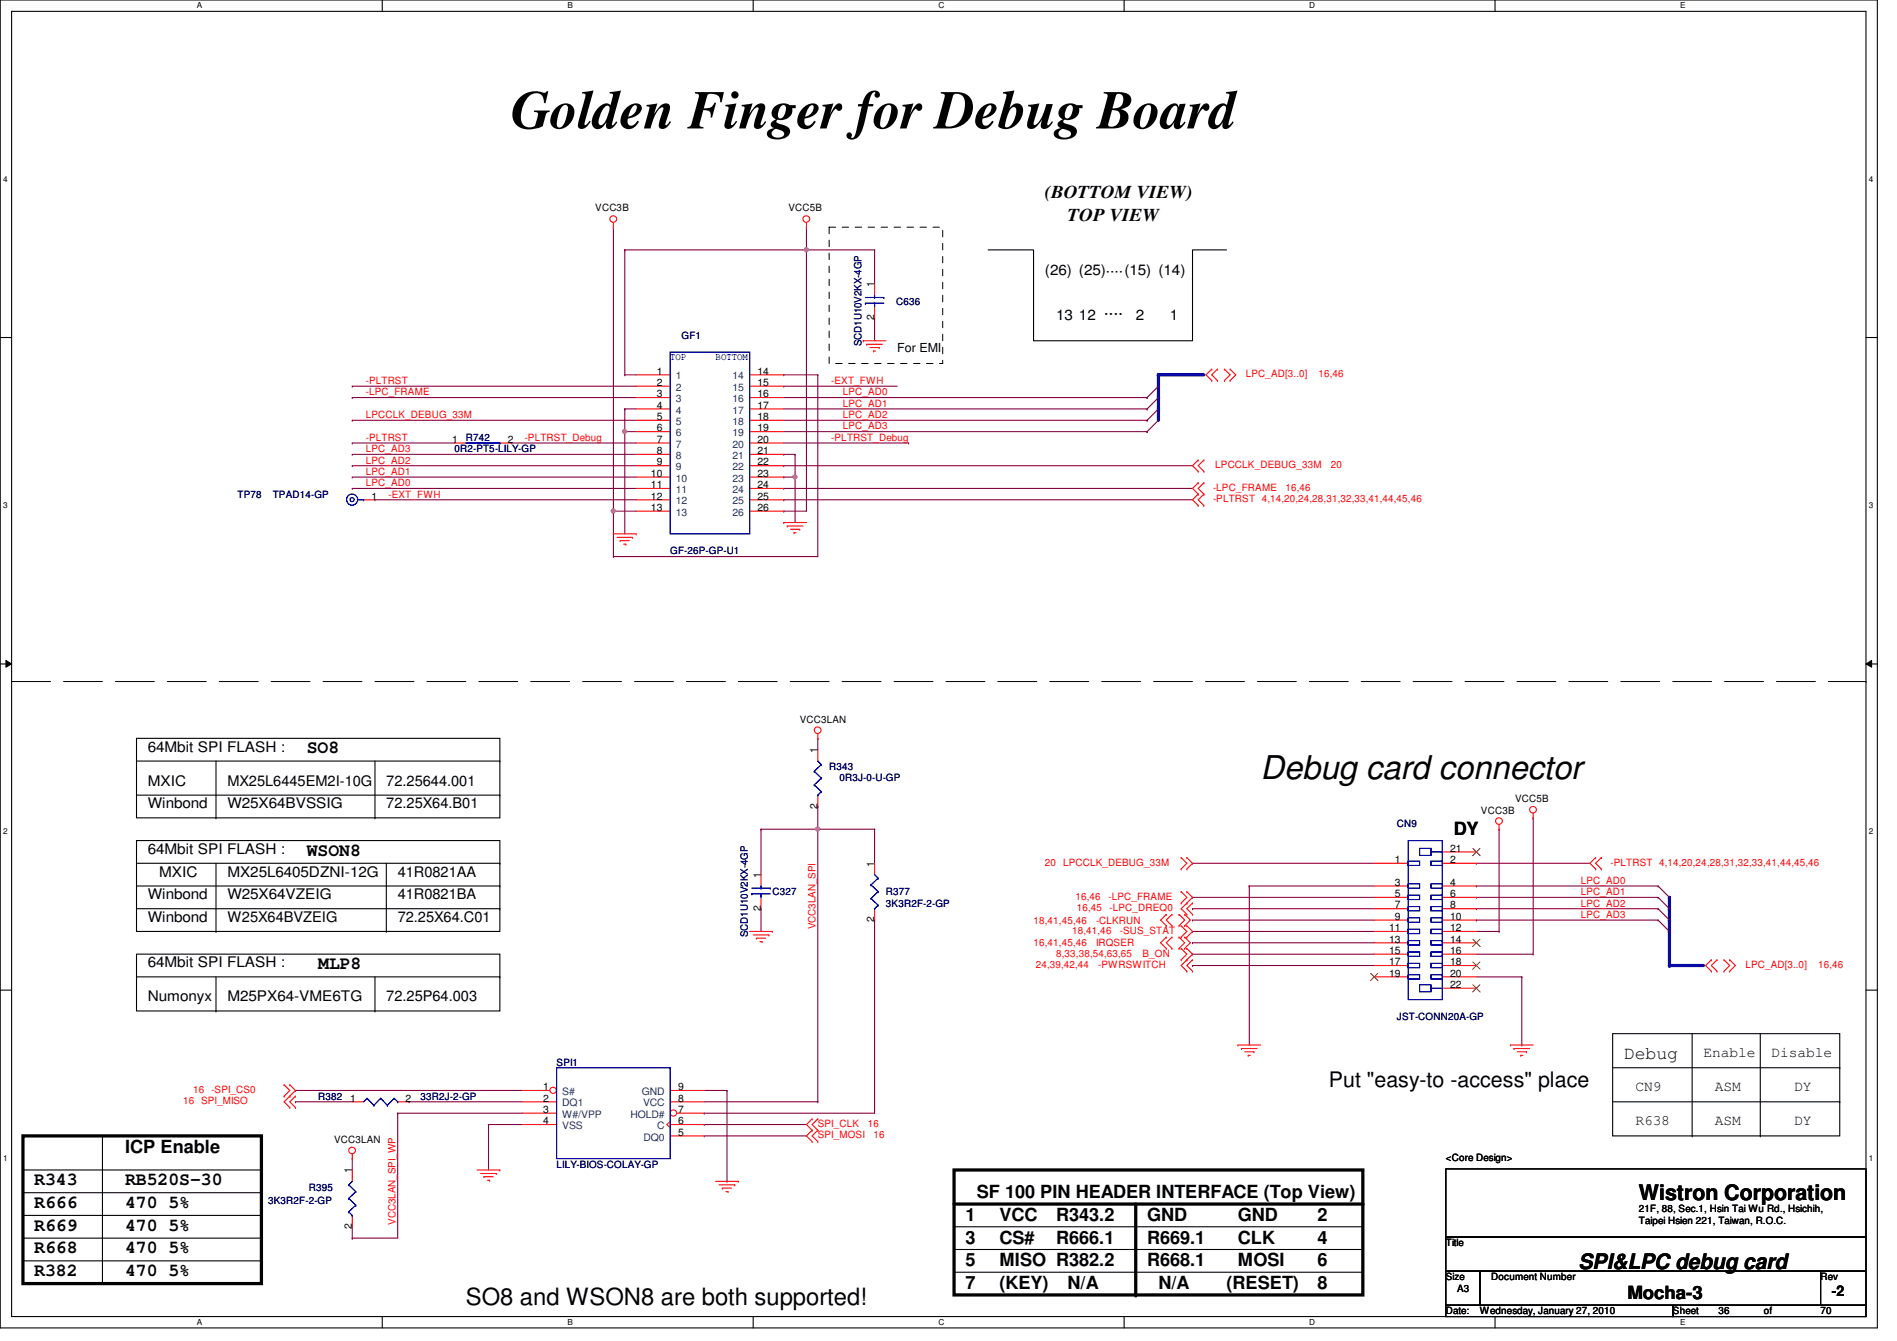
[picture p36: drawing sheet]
<svg xmlns="http://www.w3.org/2000/svg" width="297mm" height="210mm" viewBox="0 0 297 210" stroke-linecap="round" stroke-linejoin="round" font-family="sans-serif">
<defs><g id="words">
<text font-size="8.5" x="80" y="20.1">Golden Finger for Debug Board</text>
<text font-size="5.1" x="197.4" y="122">Debug card connector</text>
<text font-size="3.7" x="72.9" y="204.3">SO8 and WSON8 are both supported!</text>
<g font-size="3.3">
<text x="208.1" y="170.1">Put &quot;easy-to -access&quot; place</text>
<text x="256.6" y="187.9">Wistron Corporation</text>
<text x="247.2" y="198.6">SPI&amp;LPC debug card</text>
</g>
<g font-size="2.8">
<text x="163.6" y="31">(BOTTOM VIEW)</text>
<text x="167.2" y="34.6">TOP VIEW</text>
<text x="175.9" y="49" transform="rotate(180 175.9 49)">....</text>
<text x="48" y="117.9">SO8</text>
<text x="227.6" y="130.6">DY</text>
<text x="48" y="133.9">WSON8</text>
<text x="49.8" y="151.7">MLP8</text>
<text x="254.3" y="165.8">Debug</text>
<text x="5.4" y="185.5">R343</text>
<text x="19.6" y="180.4">ICP Enable</text>
<text x="19.6" y="185.5">RB520S-30</text>
<text x="5.4" y="189.1">R666</text>
<text x="19.6" y="189.1">470 5%</text>
<text x="151.2" y="191.1">1</text>
<text x="152.9" y="187.5">SF 100 PIN HEADER INTERFACE (Top View)</text>
<text x="156.5" y="191.1">VCC</text>
<text x="165.4" y="191.1">R343.2</text>
<text x="179.6" y="191.1">GND</text>
<text x="193.8" y="191.1">GND</text>
<text x="206.3" y="191.1">2</text>
<text x="5.4" y="192.6">R669</text>
<text x="5.4" y="196.2">R668</text>
<text x="19.6" y="192.6">470 5%</text>
<text x="19.6" y="196.2">470 5%</text>
<text x="151.2" y="194.6">3</text>
<text x="156.5" y="194.6">CS#</text>
<text x="165.4" y="194.6">R666.1</text>
<text x="179.6" y="194.6">R669.1</text>
<text x="193.8" y="194.6">CLK</text>
<text x="206.3" y="194.6">4</text>
<text x="5.4" y="199.7">R382</text>
<text x="19.6" y="199.7">470 5%</text>
<text x="151.2" y="198.2">5</text>
<text x="151.2" y="201.8">7</text>
<text x="156.5" y="198.2">MISO R382.2</text>
<text x="156.5" y="201.8">(KEY)</text>
<text x="167.2" y="201.8">N/A</text>
<text x="179.6" y="198.2">R668.1</text>
<text x="181.4" y="201.8">N/A</text>
<text x="192.1" y="201.8">(RESET)</text>
<text x="193.8" y="198.2">MOSI</text>
<text x="206.3" y="198.2">6</text>
<text x="206.3" y="201.8">8</text>
<text x="254.8" y="203.4">Mocha-3</text>
</g>
<g font-size="2.3">
<text x="163.6" y="43">(26) (25)</text>
<text x="175.9" y="42.4" transform="rotate(180 175.9 42.4)">....</text>
<text x="176.1" y="43">(15) (14)</text>
<text x="165.4" y="50.1">13</text>
<text x="168.9" y="50.1">12</text>
<text x="177.8" y="50.1">2</text>
<text x="183.2" y="50.1">1</text>
<text x="23.2" y="117.6">64Mbit SPI FLASH :</text>
<text x="23.2" y="123">MXIC</text>
<text x="35.6" y="123">MX25L6445EM2I-10G</text>
<text x="60.5" y="123">72.25644.001</text>
<text x="23.2" y="126.5">Winbond</text>
<text x="35.6" y="126.5">W25X64BVSSIG</text>
<text x="60.5" y="126.5">72.25X64.B01</text>
<text x="23.2" y="133.6">64Mbit SPI FLASH :</text>
<text x="24.9" y="137.2">MXIC</text>
<text x="35.6" y="137.2">MX25L6405DZNI-12G</text>
<text x="62.3" y="137.2">41R0821AA</text>
<text x="23.2" y="140.8">Winbond</text>
<text x="35.6" y="140.8">W25X64VZEIG</text>
<text x="62.3" y="140.8">41R0821BA</text>
<text x="23.2" y="144.3">Winbond</text>
<text x="35.6" y="144.3">W25X64BVZEIG</text>
<text x="62.3" y="144.3">72.25X64.C01</text>
<text x="23.2" y="151.4">64Mbit SPI FLASH :</text>
<text x="23.2" y="156.8">Numonyx</text>
<text x="35.6" y="156.8">M25PX64-VME6TG</text>
<text x="60.5" y="156.8">72.25P64.003</text>
<text x="266.7" y="165.4">Enable</text>
<text x="277.4" y="165.4">Disable</text>
<text x="256.1" y="170.8">CN9</text>
<text x="268.5" y="170.8">ASM</text>
<text x="281" y="170.8">DY</text>
<text x="256.1" y="176.1">R638</text>
<text x="268.5" y="176.1">ASM</text>
<text x="281" y="176.1">DY</text>
<text x="286.8" y="202.9">-2</text>
</g>
<text font-size="1.9" x="140.5" y="55.1">For EMI</text>
<g font-size="1.6">
<text x="93.2" y="33.1">VCC3B</text>
<text x="123.4" y="33.1">VCC5B</text>
<text x="136.9" y="45" transform="rotate(-90 136.9 45)">1</text>
<text x="136.9" y="50.1" transform="rotate(-90 136.9 50.1)">2</text>
<text x="102.8" y="58.6">1</text>
<text x="118.6" y="58.6">14</text>
<text x="102.8" y="60.4">2</text>
<text x="102.8" y="62.2">3</text>
<text x="102.8" y="64">4</text>
<text x="102.8" y="65.7">5</text>
<text x="118.6" y="60.4">15</text>
<text x="118.6" y="62.2">16</text>
<text x="118.6" y="64">17</text>
<text x="118.6" y="65.7">18</text>
<text x="70.8" y="69.3">1</text>
<text x="79.5" y="69.3">2</text>
<text x="102.8" y="67.5">6</text>
<text x="102.8" y="69.3">7</text>
<text x="102.8" y="71.1">8</text>
<text x="118.6" y="67.5">19</text>
<text x="118.6" y="69.3">20</text>
<text x="118.6" y="71.1">21</text>
<text x="101.9" y="74.6">10</text>
<text x="101.9" y="76.4">11</text>
<text x="102.8" y="72.9">9</text>
<text x="118.6" y="72.9">22</text>
<text x="118.6" y="74.6">23</text>
<text x="118.6" y="76.4">24</text>
<text x="58.2" y="78.2">1</text>
<text x="101.9" y="78.2">12</text>
<text x="101.9" y="80">13</text>
<text x="118.6" y="78.2">25</text>
<text x="118.6" y="80">26</text>
<text x="125.2" y="113.1">VCC3LAN</text>
<text x="128" y="117.9" transform="rotate(-90 128 117.9)">1</text>
<text x="237.2" y="125.6">VCC5B</text>
<text x="128" y="126.6" transform="rotate(-90 128 126.6)">2</text>
<text x="231.9" y="127.3">VCC3B</text>
<text x="119.1" y="137.5" transform="rotate(-90 119.1 137.5)">1</text>
<text x="136.9" y="135.7" transform="rotate(-90 136.9 135.7)">1</text>
<text x="218.4" y="135.1">1</text>
<text x="227.1" y="135.1">2</text>
<text x="227.1" y="133.3">21</text>
<text x="119.1" y="142.6" transform="rotate(-90 119.1 142.6)">2</text>
<text x="218.4" y="138.6">3</text>
<text x="218.4" y="140.4">5</text>
<text x="218.4" y="142.2">7</text>
<text x="218.4" y="144">9</text>
<text x="227.1" y="138.6">4</text>
<text x="227.1" y="140.4">6</text>
<text x="227.1" y="142.2">8</text>
<text x="227.1" y="144">10</text>
<text x="136.9" y="144.4" transform="rotate(-90 136.9 144.4)">2</text>
<text x="217.5" y="145.8">11</text>
<text x="217.5" y="147.5">13</text>
<text x="217.5" y="149.3">15</text>
<text x="227.1" y="145.8">12</text>
<text x="227.1" y="147.5">14</text>
<text x="227.1" y="149.3">16</text>
<text x="217.5" y="151.1">17</text>
<text x="217.5" y="152.9">19</text>
<text x="227.1" y="151.1">18</text>
<text x="227.1" y="152.9">20</text>
<text x="227.1" y="154.6">22</text>
<text x="54.8" y="172.4">1</text>
<text x="63.5" y="172.4">2</text>
<text x="85" y="170.6">1</text>
<text x="85" y="172.4">2</text>
<text x="106.2" y="172.4">8</text>
<text x="106.2" y="170.6">9</text>
<text x="52.3" y="178.9">VCC3LAN</text>
<text x="85" y="174.2">3</text>
<text x="85" y="176">4</text>
<text x="106.2" y="177.8">5</text>
<text x="106.2" y="176">6</text>
<text x="106.2" y="174.2">7</text>
<text x="55.1" y="183.7" transform="rotate(-90 55.1 183.7)">1</text>
<text x="226.4" y="181.7">&lt;Core Design&gt;</text>
<text x="256.6" y="189.7">21F, 88, Sec.1, Hsin Tai Wu Rd., Hsichih,</text>
<text x="256.6" y="191.6">Taipei Hsien 221, Taiwan, R.O.C.</text>
<text x="55.1" y="192.4" transform="rotate(-90 55.1 192.4)">2</text>
<text x="226.4" y="195.1">Title</text>
<text x="226.4" y="200.4">Size</text>
<text x="228.2" y="202.2">A3</text>
<text x="233.5" y="200.4">Document Number</text>
<text x="285.1" y="200.4">Rev</text>
<text x="226.4" y="205.7">Date:</text>
<text x="231.7" y="205.7">Wednesday, January 27, 2010</text>
<text x="262" y="205.7">Sheet</text>
<text x="269.1" y="205.7">36</text>
<text x="276.2" y="205.7">of</text>
<text x="285.1" y="205.7">70</text>
</g>
<g font-size="1.6" fill="#000080">
<text x="140.3" y="47.7">C636</text>
<text x="106.7" y="53">GF1</text>
<text x="134.9" y="54.2" transform="rotate(-90 134.9 54.2)">SCD1U10V2KX-4GP</text>
<text x="71.2" y="70.8">0R2-PT5-LILY-GP</text>
<text x="72.9" y="69">R742</text>
<text x="37.2" y="77.9">TP78</text>
<text x="42.7" y="77.9">TPAD14-GP</text>
<text x="104.9" y="86.8">GF-26P-GP-U1</text>
<text x="129.8" y="120.6">R343</text>
<text x="131.4" y="122.2">0R3J-0-U-GP</text>
<text x="218.7" y="129.5">CN9</text>
<text x="120.9" y="140.1">C327</text>
<text x="138.7" y="140.1">R377</text>
<text x="138.7" y="141.9">3K3R2F-2-GP</text>
<text x="117.1" y="146.7" transform="rotate(-90 117.1 146.7)">SCD1U10V2KX-4GP</text>
<text x="218.7" y="159.7">JST-CONN20A-GP</text>
<text x="87.2" y="166.8">SPI1</text>
<text x="49.8" y="172.1">R382</text>
<text x="65.8" y="172.1">33R2J-2-GP</text>
<text x="87.2" y="182.8">LILY-BIOS-COLAY-GP</text>
<text x="42" y="188.5">3K3R2F-2-GP</text>
<text x="48.4" y="186.4">R395</text>
</g>
<g font-size="1.6" fill="#00f">
<text x="104.9" y="56.3">TOP</text>
<text x="112.1" y="56.3">BOTTOM</text>
</g>
<g font-size="1.6" fill="#004080">
<text x="105.8" y="59.4">1</text>
<text x="114.7" y="59.4">14</text>
<text x="105.8" y="61.2">2</text>
<text x="105.8" y="62.9">3</text>
<text x="105.8" y="64.7">4</text>
<text x="114.7" y="61.2">15</text>
<text x="114.7" y="62.9">16</text>
<text x="114.7" y="64.7">17</text>
<text x="105.8" y="66.5">5</text>
<text x="105.8" y="68.3">6</text>
<text x="105.8" y="70.1">7</text>
<text x="105.8" y="71.8">8</text>
<text x="114.7" y="66.5">18</text>
<text x="114.7" y="68.3">19</text>
<text x="114.7" y="70.1">20</text>
<text x="114.7" y="71.8">21</text>
<text x="105.8" y="73.6">9</text>
<text x="105.8" y="75.4">10</text>
<text x="105.8" y="77.2">11</text>
<text x="114.7" y="73.6">22</text>
<text x="114.7" y="75.4">23</text>
<text x="114.7" y="77.2">24</text>
<text x="105.8" y="79">12</text>
<text x="105.8" y="80.7">13</text>
<text x="114.7" y="79">25</text>
<text x="114.7" y="80.7">26</text>
<text x="88.1" y="171.4">S#</text>
<text x="88.1" y="173.2">DQ1</text>
<text x="100.5" y="171.4">GND</text>
<text x="100.7" y="173.2">VCC</text>
<text x="88.1" y="175">W#/VPP</text>
<text x="88.1" y="176.7">VSS</text>
<text x="98.7" y="175">HOLD#</text>
<text x="100.8" y="178.5">DQ0</text>
<text x="102.9" y="176.7">C</text>
</g>
<g font-size="1.6" fill="#f00">
<text x="195.1" y="59.1">LPC_AD[3..0]</text>
<text x="206.5" y="59.1">16,46</text>
<text x="57.3" y="61.9">-LPC_FRAME</text>
<text x="57.3" y="60.1">-PLTRST</text>
<text x="57.3" y="65.4">LPCCLK_DEBUG_33M</text>
<text x="130.2" y="60.1">-EXT_FWH</text>
<text x="131.9" y="61.9">LPC_AD0</text>
<text x="131.9" y="63.7">LPC_AD1</text>
<text x="131.9" y="65.4">LPC_AD2</text>
<text x="57.3" y="70.8">LPC_AD3</text>
<text x="57.3" y="69">-PLTRST</text>
<text x="82.2" y="69">-PLTRST_Debug</text>
<text x="130.2" y="69">-PLTRST_Debug</text>
<text x="131.9" y="67.2">LPC_AD3</text>
<text x="57.3" y="76.1">LPC_AD0</text>
<text x="57.3" y="74.3">LPC_AD1</text>
<text x="57.3" y="72.6">LPC_AD2</text>
<text x="60.8" y="77.9">-EXT_FWH</text>
<text x="189.9" y="76.8">-LPC_FRAME</text>
<text x="190.3" y="73.3">LPCCLK_DEBUG_33M</text>
<text x="201.3" y="76.8">16,46</text>
<text x="208.4" y="73.3">20</text>
<text x="189.9" y="78.6">-PLTRST 4,14,20,24,28,31,32,33,41,44,45,46</text>
<text x="163.6" y="135.5">20 LPCCLK_DEBUG_33M</text>
<text x="252.2" y="135.5">-PLTRST 4,14,20,24,28,31,32,33,41,44,45,46</text>
<text x="168.4" y="140.8">16,46</text>
<text x="168.6" y="142.6">16,45</text>
<text x="173.6" y="140.8">-LPC_FRAME</text>
<text x="173.7" y="142.6">-LPC_DREQ0</text>
<text x="247.5" y="141.9">LPC_AD2</text>
<text x="247.5" y="143.7">LPC_AD3</text>
<text x="247.5" y="138.3">LPC_AD0</text>
<text x="247.5" y="140.1">LPC_AD1</text>
<text x="127.7" y="145.5" transform="rotate(-90 127.7 145.5)">VCC3LAN_SPI</text>
<text x="161.8" y="144.6">18,41,45,46</text>
<text x="161.8" y="148.1">16,41,45,46</text>
<text x="165.4" y="149.7">8,33,38,54,63,65</text>
<text x="167.9" y="146.2">18,41,46</text>
<text x="171.6" y="144.6">-CLKRUN</text>
<text x="171.6" y="148.1">IRQSER</text>
<text x="175.3" y="146.2">-SUS_STAT</text>
<text x="178.9" y="149.7">B_ON</text>
<text x="162.2" y="151.5">24,39,42,44</text>
<text x="172" y="151.5">-PWRSWITCH</text>
<text x="273.3" y="151.5">LPC_AD[3..0]</text>
<text x="284.7" y="151.5">16,46</text>
<text x="28.7" y="172.8">16 SPI_MISO</text>
<text x="30.3" y="171.1">16 -SPI_CS0</text>
<text x="128.1" y="176.4">SPI_CLK</text>
<text x="128.1" y="178.2">SPI_MOSI</text>
<text x="135.9" y="176.4">16</text>
<text x="136.8" y="178.2">16</text>
<text x="61.9" y="191.7" transform="rotate(-90 61.9 191.7)">VCC3LAN_SPI_WP</text>
</g>
<g font-size="1.3">
<text x="30.8" y="1.3">A</text>
<text x="88.9" y="1.3">B</text>
<text x="146.9" y="1.3">C</text>
<text x="205" y="1.3">D</text>
<text x="263.1" y="1.3">E</text>
<text x=".5" y="28.4">4</text>
<text x="292.6" y="28.4">4</text>
<text x=".5" y="79.5">3</text>
<text x="292.6" y="79.5">3</text>
<text x=".5" y="130.6">2</text>
<text x="292.6" y="130.6">2</text>
<text x=".5" y="181.7">1</text>
<text x="292.6" y="181.7">1</text>
<text x="30.8" y="207.4">A</text>
<text x="88.9" y="207.4">B</text>
<text x="146.9" y="207.4">C</text>
<text x="205" y="207.4">D</text>
<text x="263.1" y="207.4">E</text>
</g>
</g></defs>
<path d="M0 0h294v207.9h-294zM1.8 1.8h290.4v204.3h-290.4z" fill="none" stroke="#000" stroke-width=".17"/>
<g fill="#fff">
<path d="M30.8 .2h.8v1.4h-.8z"/>
<path d="M30.8 206.2h.8v1.4h-.8z"/>
</g>
<path d="M59.9 0v1.8M59.9 206.1v1.8" fill="none" stroke="#000" stroke-width=".17"/>
<g fill="#fff">
<path d="M88.9 .2h.8v1.4h-.8z"/>
<path d="M88.9 206.2h.8v1.4h-.8z"/>
</g>
<path d="M117.9 0v1.8M117.9 206.1v1.8" fill="none" stroke="#000" stroke-width=".17"/>
<g fill="#fff">
<path d="M146.9 .2h.9v1.4h-.9z"/>
<path d="M146.9 206.2h.9v1.4h-.9z"/>
</g>
<path d="M176 0v1.8M176 206.1v1.8" fill="none" stroke="#000" stroke-width=".17"/>
<g fill="#fff">
<path d="M205 .2h.9v1.4h-.9z"/>
<path d="M205 206.2h.9v1.4h-.9z"/>
</g>
<path d="M234.1 0v1.8M234.1 206.1v1.8" fill="none" stroke="#000" stroke-width=".17"/>
<g fill="#fff">
<path d="M263.1 .2h.8v1.4h-.8z"/>
<path d="M263.1 206.2h.8v1.4h-.8z"/>
<path d="M.5 27.3h.7v1.4h-.7z"/>
<path d="M292.6 27.3h.7v1.4h-.7z"/>
<path d="M.5 78.4h.7v1.4h-.7z"/>
<path d="M292.6 78.4h.7v1.4h-.7z"/>
</g>
<path d="M0 52.8h1.8M292.2 52.8h1.8" fill="none" stroke="#000" stroke-width=".17"/>
<g fill="#fff">
<path d="M.5 129.5h.7v1.4h-.7z"/>
<path d="M292.6 129.5h.7v1.4h-.7z"/>
</g>
<path d="M0 103.9h1.8M292.2 103.9h1.8" fill="none" stroke="#000" stroke-width=".17"/>
<path d="M.9 103.4l.9 .5-.9 .5zM292.2 103.9l.9-.5v1z" fill="#000"/>
<path d="M.9 103.4l.9 .5-.9 .5zM292.2 103.9l.9-.5v1z" fill="none" stroke="#000" stroke-width=".16"/>
<g fill="#fff">
<path d="M.5 180.5h.7v1.4h-.7z"/>
<path d="M292.6 180.5h.7v1.4h-.7z"/>
</g>
<path d="M0 155h1.8M292.2 155h1.8" fill="none" stroke="#000" stroke-width=".17"/>
<path d="M126.3 35.6h.1M126.3 35.6v3.5M97.8 64h.1M97.8 64v3.6M124.5 74.7h.1M124.5 74.7v7.1" fill="none" stroke="#800040" stroke-width=".17"/>
<circle cx="124.5" cy="74.6" r=".32" fill="#f0f"/>
<circle cx="124.5" cy="74.6" r=".32" fill="none" stroke="#f0f" stroke-width=".17"/>
<g fill="none" stroke="#800040" stroke-width=".17">
<path d="M96.1 35.6h.1M96.1 35.6v44.4M97.8 39.1h.1M97.8 39.1v19.6M126.3 39.1h.1M126.3 39.1h10.6M126.3 39.1v40.9M136.9 39.1h.1M136.9 39.1v5.3M97.8 58.7h.1M97.8 58.7h1.8M55.2 62.2h.1"/>
<path d="M55.2 76.5h.1M55.2 74.7h.1M55.2 72.9h.1M55.2 71.1h.1M55.2 60.5h.1M55.2 65.8h.1M55.2 62.2h44.4M55.2 76.5h44.4M55.2 74.7h44.4M55.2 72.9h44.4M55.2 71.1h44.4M55.2 60.5h44.4"/>
<path d="M55.2 65.8h44.4M58.7 78.2h.1M58.7 78.2h40.9M96.1 80h.1M96.1 80h3.5"/>
</g>
<circle cx="96" cy="80" r=".32" fill="#f0f"/>
<circle cx="96" cy="80" r=".32" fill="none" stroke="#f0f" stroke-width=".17"/>
<g fill="none" stroke="#800040" stroke-width=".17">
<path d="M97.8 67.6h.1M97.8 64h.1M97.8 67.6h1.8M97.8 64h1.8M97.8 67.6v16M122.7 76.5h.1M122.7 78.2h.1M122.7 72.9h.1M122.7 74.7h.1M122.7 76.5h64M122.7 78.2h64M122.7 72.9h64"/>
<path d="M124.5 71.1h.1M124.5 71.1v3.6h-1.8M96.1 80h.1M96.1 80v7.1M122.7 80h.1M122.7 80h3.6M195.6 138.7h.1M195.6 138.7v24.9M231.2 135.1h.1M231.2 138.7h.1M231.2 135.1h17.8M231.2 138.7h28.4"/>
<path d="M231.2 142.2h.1M231.2 144h.1M231.2 142.2h28.4M231.2 144h28.4"/>
</g>
<circle cx="97.8" cy="67.5" r=".32" fill="#f0f"/>
<circle cx="97.8" cy="67.5" r=".32" fill="none" stroke="#f0f" stroke-width=".17"/>
<path d="M97.8 39.1h.1M97.8 39.1h28.5M136.9 49.8h.1M136.9 49.8v3.5M96.1 87.1h.1M96.1 87.1h32" fill="none" stroke="#800040" stroke-width=".17"/>
<circle cx="126.3" cy="39.1" r=".32" fill="#f0f"/>
<circle cx="126.3" cy="39.1" r=".32" fill="none" stroke="#f0f" stroke-width=".17"/>
<path d="M128.1 58.7h.1M128.1 58.7v28.4" fill="none" stroke="#800040" stroke-width=".17"/>
<path d="M181.4 58.7h7.1" fill="none" stroke="#00f" stroke-width=".51"/>
<circle cx="181.4" cy="58.7" r=".25" fill="#00f"/>
<path d="M122.7 58.7h.1M122.7 58.7h5.4M122.7 71.1h.1M122.7 60.5h.1M122.7 71.1h1.8M122.7 60.5h17.8M231.2 140.5h.1M231.2 140.5h28.4" fill="none" stroke="#800040" stroke-width=".17"/>
<path d="M261.4 145.8v5.3" fill="none" stroke="#00f" stroke-width=".51"/>
<circle cx="261.4" cy="145.8" r=".25" fill="#00f"/>
<path d="M261.4 151.1h5.3" fill="none" stroke="#00f" stroke-width=".51"/>
<circle cx="261.4" cy="151.1" r=".25" fill="#00f"/>
<path d="M55.2 69.3h.1M55.2 69.3h16M80 69.3h.1M80 69.3h19.6M122.7 69.3h19.6M142.3 69.3h.1" fill="none" stroke="#800040" stroke-width=".17"/>
<path d="M181.4 64v1.8" fill="none" stroke="#00f" stroke-width=".51"/>
<circle cx="181.4" cy="64" r=".25" fill="#00f"/>
<path d="M261.4 140.5v1.7" fill="none" stroke="#00f" stroke-width=".51"/>
<circle cx="261.4" cy="140.5" r=".25" fill="#00f"/>
<path d="M261.4 142.2v1.8" fill="none" stroke="#00f" stroke-width=".51"/>
<circle cx="261.4" cy="142.2" r=".25" fill="#00f"/>
<path d="M261.4 144v1.8" fill="none" stroke="#00f" stroke-width=".51"/>
<circle cx="261.4" cy="144" r=".25" fill="#00f"/>
<path d="M181.4 62.2v1.8" fill="none" stroke="#00f" stroke-width=".51"/>
<circle cx="181.4" cy="62.2" r=".25" fill="#00f"/>
<path d="M181.4 60.5v1.7" fill="none" stroke="#00f" stroke-width=".51"/>
<circle cx="181.4" cy="60.5" r=".25" fill="#00f"/>
<path d="M181.4 58.7v1.8" fill="none" stroke="#00f" stroke-width=".51"/>
<circle cx="181.4" cy="58.7" r=".25" fill="#00f"/>
<g fill="none" stroke="#800040" stroke-width=".17">
<path d="M119.2 129.8h.1M119.2 129.8v7.1M119.2 129.8h8.9M128.1 129.8h.1M128.1 129.8v42.7M136.9 129.8h.1M136.9 129.8v5.3M186.7 135.1h.1M186.7 135.1h28.5M195.6 138.7h.1M195.6 138.7h19.6M119.2 142.2h.1"/>
<path d="M119.2 142.2v3.6M136.9 144h.1M136.9 144v30.2h-26.6M186.7 149.4h.1M186.7 147.6h.1M186.7 145.8h.1M186.7 142.2h.1M186.7 144h.1M186.7 140.5h.1M186.7 151.1h.1M186.7 149.4h28.5M186.7 147.6h28.5"/>
<path d="M186.7 145.8h28.5M186.7 142.2h28.5M186.7 144h28.5M186.7 140.5h28.5M186.7 151.1h28.5M46.3 170.7h.1M46.3 172.5h.1M46.3 170.7h35.5M46.3 172.5h8.9M62.3 174.2h.1M62.3 174.2v19.6M76.5 176h.1"/>
<path d="M76.5 176h5.3M76.5 176v7.1M110.3 176h.1M110.3 174.2h.1M110.3 176h16M55.2 193.8h.1M55.2 192v1.8"/>
</g>
<circle cx="128" cy="129.8" r=".32" fill="#f0f"/>
<circle cx="128" cy="129.8" r=".32" fill="none" stroke="#f0f" stroke-width=".17"/>
<g fill="none" stroke="#800040" stroke-width=".17">
<path d="M122.7 62.2h56.9M122.7 64h56.9M122.7 65.8h56.9M122.7 67.6h56.9M179.6 62.2h.1M179.6 64h.1M179.6 65.8h.1M179.6 67.6h.1M181.4 60.5l-1.8 1.7M181.4 62.2l-1.8 1.8M181.4 64l-1.8 1.8M181.4 65.8l-1.8 1.8"/>
<path d="M128.1 115.6h.1M128.1 115.6v1.7M128.1 129.8h.1M128.1 126.2h.1M128.1 129.8h8.8M128.1 126.2v3.6M234.7 129.8h.1M234.7 129.8v16M240.1 128h.1M240.1 128v21.4M259.6 138.7h.1M259.6 138.7l1.8 1.8"/>
<path d="M231.2 152.9h7.1M231.2 145.8h3.5M231.2 149.4h8.9M234.7 145.8h.1M238.3 152.9h.1M238.3 152.9v10.7M240.1 149.4h.1M259.6 140.5h.1M259.6 142.2h.1M259.6 144h.1M259.6 140.5l1.8 1.7M259.6 142.2l1.8 1.8"/>
<path d="M259.6 144l1.8 1.8M62.3 174.2h.1M62.3 174.2h19.5M64 172.5h.1M64 172.5h17.8M110.3 177.8h.1M110.3 172.5h17.8M110.3 177.8h16M110.3 170.7h3.5M113.8 170.7h.1M113.8 170.7v14.2M128.1 172.5h.1"/>
<path d="M238.3 163.6h.1M55.2 183.1h.1M55.2 193.8h.1M55.2 181.4v1.7M55.2 193.8h7.1M113.8 184.9h.1"/>
</g>
<g fill="none" stroke="#f00" stroke-width=".17">
<path d="M96.1 35.6h.1M96.1 34.8v.8M126.3 35.6h.1M126.3 34.8v.8M99.6 58.7h5.3M117.4 58.7h5.3M135.2 53.3h.1M135.2 53.3h3.5M135.7 53.9h.1M135.7 53.9h2.5M136.2 54.4h1.5M136.8 54.9h.1"/>
<path d="M136.8 54.9h.3M136.9 44.4v1.8M136.9 48v1.8M137.7 54.4h.1M189.7 57.8h.1M189.7 59.6h.1M189.7 57.8l-.9 .9 .9 .9M190.6 57.8h.1M190.6 59.6h.1M190.6 57.8l-.9 .9 .9 .9M191.7 59.6h.1M191.7 57.8h.1"/>
<path d="M191.7 57.8l.9 .9-.9 .9M192.6 57.8h.1M192.6 59.6h.1M192.6 57.8l.9 .9-.9 .9M56.9 78.2h1.8M71.2 69.3h1.7M78.3 69.3h1.7M99.6 60.5h5.3M99.6 62.2h5.3M99.6 64h5.3M99.6 65.8h5.3M99.6 67.6h5.3"/>
<path d="M99.6 69.3h5.3M99.6 71.1h5.3M99.6 72.9h5.3M99.6 74.7h5.3M99.6 76.5h5.3M99.6 78.2h5.3M117.4 60.5h5.3M117.4 62.2h5.3M117.4 64h5.3M117.4 65.8h5.3M117.4 67.6h5.3M117.4 69.3h5.3"/>
<path d="M117.4 71.1h5.3M117.4 72.9h5.3M117.4 74.7h5.3M117.4 76.5h5.3M117.4 78.2h5.3M187.6 77.3h.1M187.6 75.6h.1M187.6 79.1h.1M187.6 73.8h.1M187.6 72h.1M187.6 75.6l-.9 .9 .9 .8M187.6 77.3l-.9 .9 .9 .9"/>
<path d="M187.6 72l-.9 .9 .9 .9M188.5 75.6h.1M188.5 77.3h.1M188.5 79.1h.1M188.5 72h.1M188.5 73.8h.1M188.5 75.6l-.9 .9 .9 .8M188.5 77.3l-.9 .9 .9 .9M188.5 72l-.9 .9 .9 .9M96.1 83.6h3.5M96.6 84.1h2.5M97.1 84.6h.1"/>
<path d="M97.1 84.6h1.4M97.7 85.2h.3M98 85.2h.1M99.1 84.1h.1M99.6 83.6h.1M99.6 80h5.3M117.4 80h5.3M122.7 81.8h.1M122.7 81.8h3.6M123.3 82.3h.1M123.3 82.3h2.4M123.8 82.8h1.4"/>
<path d="M124.3 83.4h.1M124.3 83.4h.4M125.2 82.8h.1M128.1 115.6h.1M128.1 114.9v.7M128.1 117.3v1.8M128.1 124.5v1.7M136.9 135.1v1.8M185 134.2h.1M185 136h.1M185 139.6h.1M185 134.2l.8 .9-.8 .9"/>
<path d="M185 139.6l.8 .9-.8 .9M185.8 136h.1M185.8 134.2h.1M185.8 139.6h.1M185.8 134.2l.9 .9-.9 .9M185.8 139.6l.9 .9-1.7 1.7 .8 .9M234.7 129.8h.1M234.7 129.1v.7M240.1 128h.1M240.1 127.3v.7M249.8 136h.1M249.8 134.2h.1"/>
<path d="M249.8 134.2l-.8 .9 .8 .9M250.7 134.2h.1M250.7 136h.1M250.7 134.2l-.9 .9 .9 .9M117.4 145.8h3.5M117.9 146.3h2.5M118.4 146.9h.1M118.4 146.9h1.5M119 147.4h.3M119.3 147.4h.1M120.4 146.3h.1M120.9 145.8h.1"/>
<path d="M136.9 142.2v1.8M182.6 144.9h.1M182.6 143.1h.1M182.6 148.5h.1M182.6 146.7h.1M182.6 143.1l-.9 .9 .9 .9M182.6 146.7l-.9 .9 .9 .9M183.5 144.9h.1M183.5 143.1h.1M183.5 148.5h.1M183.5 146.7h.1M183.5 143.1l-.9 .9 .9 .9"/>
<path d="M183.5 146.7l-.9 .9 .9 .9M184.6 143.1h.1M184.6 144.9h.1M184.6 146.7h.1M184.6 148.5h.1M184.6 143.1l.9 .9-.9 .9M184.6 146.7l.9 .9-.9 .9M185 141.4h.1M185 144.9h.1M185 146.7h.1M185 148.5h.1M185 150.2h.1"/>
<path d="M185 144.9l.8 .9-.8 .9M185 148.5l.8 .9-.8 .8M185.5 144.9h.1M185.5 143.1h.1M185.5 148.5h.1M185.5 146.7h.1M185.5 143.1l.9 .9-.9 .9M185.5 146.7l.9 .9-.9 .9M185.8 141.4h.1M185.8 143.1h.1M185.8 146.7h.1M185.8 144.9h.1"/>
<path d="M185.8 150.2h.1M185.8 148.5h.1M185.8 152h.1M185.8 144.9l.9 .9-.9 .9M185.8 148.5l.9 .9-1.7 1.7 .8 .9M186.7 141.4h.1M186.7 143.1h.1M186.7 150.2h.1M186.7 152h.1M186.7 141.4l-.9 .8 .9 .9M186.7 150.2l-.9 .9 .9 .9M268 150.2h.1"/>
<path d="M268 152h.1M268 150.2l-.9 .9 .9 .9M268.9 150.2h.1M268.9 152h.1M268.9 150.2l-.9 .9 .9 .9M270 152h.1M270 150.2h.1M270 150.2l.8 .9-.8 .9M270.8 150.2h.1M270.8 152h.1M270.8 150.2l.9 .9-.9 .9M44.5 169.8h.1"/>
<path d="M44.5 171.6h.1M44.5 169.8l.9 .9-.9 .9M45.4 171.6h.1M45.4 173.4h.1M45.4 169.8h.1M45.4 169.8l.9 .9-1.8 1.8 .9 .9M46.3 171.6h.1M46.3 173.4h.1M46.3 171.6l-.9 .9 .9 .9M55.2 172.5h1.7M62.3 172.5h1.7M127.2 175.1h.1"/>
<path d="M127.2 176.9h.1M127.2 178.7h.1M127.2 175.1l-.9 .9 .9 .9M127.2 176.9l-.9 .9 .9 .9M128.1 176.9h.1M128.1 175.1h.1M128.1 178.7h.1M128.1 175.1l-.9 .9 .9 .9M128.1 176.9l-.9 .9 .9 .9M193.8 163.6h.1M193.8 163.6h3.6M194.4 164.1h.1"/>
<path d="M194.4 164.1h2.4M194.9 164.6h1.4M195.4 165.2h.1M195.4 165.2h.4M196.3 164.6h.1M236.5 163.6h.1M236.5 163.6h3.6M237.1 164.1h.1M237.1 164.1h2.4M237.6 164.6h1.4M238.1 165.2h.1M238.1 165.2h.4"/>
<path d="M239 164.6h.1M55.2 181.4h.1M55.2 180.6v.8M55.2 183.1v1.8M55.2 190.2v1.8M74.7 183.1h3.6M75.3 183.7h2.4M75.8 184.2h.1M75.8 184.2h1.4M76.3 184.7h.4M76.7 184.7h.1M77.7 183.7h.1"/>
<path d="M78.3 183.1h.1M112.1 184.9h3.5M112.6 185.5h2.5M113.1 186h.1M113.1 186h1.5M113.7 186.5h.3M114 186.5h.1M115.1 185.5h.1M115.6 184.9h.1"/>
<circle cx="96" cy="34.3" r=".52"/>
<circle cx="126.3" cy="34.3" r=".52"/>
<circle cx="128" cy="114.3" r=".52"/>
<circle cx="234.7" cy="128.5" r=".52"/>
<circle cx="240.1" cy="126.7" r=".52"/>
<circle cx="55.1" cy="180.1" r=".52"/>
</g>
<g fill="none" stroke="#000" stroke-width=".17">
<path d="M154.7 39.1h7.1v14.2h24.9v-14.2h5.4M21.4 115.6h56.9v12.4h-56.9zM21.4 119.1h56.9M33.8 119.1v8.9M58.7 119.1v8.9M78.3 119.1h.1M21.4 131.6h56.9v14.2h-56.9zM21.4 135.1h56.9M21.4 138.7h56.9M21.4 124.5h56.9M33.8 128h.1M33.8 135.1v10.7"/>
<path d="M58.7 128h.1M60.5 135.1v10.7M78.3 135.1h.1M78.3 138.7h.1M78.3 124.5h.1M21.4 149.4h56.9v8.8h-56.9zM21.4 152.9h56.9M21.4 142.2h56.9M33.8 145.8h.1M33.8 158.2h.1M33.8 152.9v5.3M58.7 158.2h.1"/>
<path d="M58.7 152.9v5.3M60.5 145.8h.1M78.3 152.9h.1M78.3 142.2h.1M16 177.8v23.1M252.5 161.8h35.6v16h-35.6zM252.5 167.1h35.6M252.5 172.5h35.6M265 177.8h.1M265 161.8v16M275.6 177.8h.1M275.6 161.8v16"/>
<path d="M288.1 167.1h.1M288.1 172.5h.1M3.6 183.1h37.3M3.6 186.7h37.3M3.6 190.2h37.3M3.6 193.8h37.3M3.6 197.4h37.3M40.9 183.1h.1M40.9 186.7h.1M40.9 190.2h.1M40.9 193.8h.1M40.9 197.4h.1"/>
<path d="M149.4 192h64M149.4 195.6h64M149.4 199.1h64M213.4 192h.1M213.4 195.6h.1M213.4 199.1h.1M226.4 183h65.8v10.6h-65.8zM226.4 193.6h65.8v5.4h-65.8zM226.4 199h5.3v5.3h-5.3zM231.7 199h53.4v5.3h-53.4zM285.1 199h7.1v5.3h-7.1zM16 200.9h.1"/>
<path d="M226.4 204.3h35.6v1.8h-35.6zM262 204.3h30.2v1.8h-30.2z"/>
</g>
<path d="M129.8 35.6h17.8v21.3h-17.8z" fill="none" stroke="#000" stroke-width=".16" stroke-dasharray="1 1 1 1 1 1 1 1"/>
<path d="M1.8 106.7h290.4M292.2 106.7h.1" fill="none" stroke="#000" stroke-width=".16" stroke-dasharray="6.1 2"/>
<path d="M3.6 177.8h37.3v23.1h-37.3zM149.4 183.1h64v19.6h-64zM149.4 188.5h64M177.8 188.5v14.2" fill="none" stroke="#000" stroke-width=".51"/>
<g fill="#000">
<circle cx="213.4" cy="188.5" r=".25"/>
<circle cx="177.8" cy="202.7" r=".25"/>
</g>
<g fill="none" stroke="#00f" stroke-width=".17">
<path d="M104.9 55.1h12.5v28.5h-12.5zM135.5 47.5h.1M135.5 46.6h2.9M135.5 47.5h2.9M136.9 46.6h.1M136.9 47.5h.1M136.9 46.2v.4M136.9 47.5v.5M138.4 46.6h.1M56 78.2h.9M56.9 78.2h.1M72.9 69.3h5.4"/>
<path d="M78.3 69.3h.1M128.1 119.1l.5 .6M128.6 119.7h.1M128.6 119.7l-1.1 1M127.5 120.7h.1M127.5 122.9h.1M127.5 120.7l1.1 1.1M127.5 122.9l1.1 1M128.1 124.5h.1M128.6 121.8h.1M128.6 123.9h.1M128.6 121.8l-1.1 1.1"/>
<path d="M128.6 123.9l-.5 .6M136.4 138.5h.1M136.4 138.5l1.1 1.1M136.9 136.9l.6 .6M137.5 137.5h.1M137.5 139.6h.1M137.5 137.5l-1.1 1M137.5 139.6l-1.1 1M136.4 140.6h.1M136.4 140.6l1.1 1.1M136.9 142.2h.1M137.5 141.7h.1"/>
<path d="M137.5 141.7l-.6 .5M57.5 171.9h.1M57.5 171.9l-.6 .6M57.5 171.9l1 1.1M58.5 173h.1M59.6 171.9h.1M59.6 171.9l-1.1 1.1M59.6 171.9l1.1 1.1M60.7 173h.1M61.7 171.9h.1M61.7 171.9l-1 1.1M61.7 171.9l.6 .6"/>
<path d="M62.3 172.5h.1M54.6 185.5h.1M54.6 187.6h.1M54.6 189.7h.1M54.6 185.5l1.1 1M54.6 187.6l1.1 1M54.6 189.7l.6 .5M55.2 190.2h.1M55.2 184.9l-.6 .6M55.7 186.5h.1M55.7 188.6h.1M55.7 186.5l-1.1 1.1"/>
<path d="M55.7 188.6l-1.1 1.1"/>
<circle cx="55.1" cy="78.2" r=".32"/>
<circle cx="55.1" cy="78.2" r=".87"/>
</g>
<circle cx="86.6" cy="170.7" r=".5" fill="#fff"/>
<g fill="none" stroke="#f00" stroke-width=".17">
<path d="M81.8 170.7h4.3M81.8 172.5h5.4M81.8 174.2h5.4M81.8 176h5.4M104.9 176h5.4M104.9 177.8h5.4M104.9 175.5l-.5 .5 .5 .5"/>
<circle cx="86.6" cy="170.7" r=".5"/>
</g>
<circle cx="105.5" cy="174.2" r=".5" fill="#fff"/>
<g fill="none" stroke="#f00" stroke-width=".17">
<path d="M119.2 136.9v1.8M215.2 135.1h5.3M215.2 138.7h5.3M225.8 135.1h5.4M225.8 138.7h5.4M225.8 133.3h5.4M119.2 140.5v1.7M215.2 140.5h5.3M215.2 142.2h5.3M215.2 144h5.3M215.2 145.8h5.3M215.2 147.6h5.3"/>
<path d="M215.2 149.4h5.3M215.2 151.1h5.3M215.2 152.9h5.3M225.8 140.5h5.4M225.8 142.2h5.4M225.8 144h5.4M225.8 145.8h5.4M225.8 147.6h5.4M225.8 149.4h5.4M225.8 151.1h5.4M225.8 152.9h5.4M225.8 154.7h5.4"/>
<path d="M104.9 172.5h5.4M104.9 170.7h5.4M106 174.2h4.3"/>
<circle cx="105.5" cy="174.2" r=".5"/>
</g>
<g fill="none" stroke="#00f" stroke-width=".17">
<path d="M117.7 139.9h.1M117.7 139h2.9M117.7 139.9h2.9M119.2 139h.1M119.2 139.9h.1M119.2 138.7v.3M119.2 139.9v.6M120.6 139h.1M220.5 131.6h5.3v24.9h-5.3zM220.5 138.3h1.8v.7h-1.8zM220.5 134.8h1.8v.7h-1.8zM222.3 132.8h1.8v1.1h-1.8z"/>
<path d="M224.1 138.3h1.7v.7h-1.7zM224.1 134.8h1.7v.7h-1.7zM224.1 133.3h1.7M225.8 133.3h.1M220.5 152.6h1.8v.6h-1.8zM220.5 150.8h1.8v.7h-1.8zM220.5 149h1.8v.7h-1.8zM220.5 147.2h1.8v.7h-1.8zM220.5 145.5h1.8v.6h-1.8zM220.5 143.7h1.8v.7h-1.8zM220.5 141.9h1.8v.7h-1.8zM220.5 140.1h1.8v.7h-1.8z"/>
<path d="M222.3 154.1h1.8v1.1h-1.8zM224.1 152.6h1.7v.6h-1.7zM224.1 150.8h1.7v.7h-1.7zM224.1 149h1.7v.7h-1.7zM224.1 147.2h1.7v.7h-1.7zM224.1 145.5h1.7v.6h-1.7zM224.1 143.7h1.7v.7h-1.7zM224.1 141.9h1.7v.7h-1.7zM224.1 140.1h1.7v.7h-1.7zM224.1 154.7h1.7M225.8 154.7h.1M87.2 167.1h17.7v14.3h-17.7z"/>
</g>
<path d="M230.6 132.8l1.2 1.1M231.7 132.8l-1.1 1.1M214.6 152.4l1.2 1.1M215.7 152.4l-1.1 1.1M230.6 147l1.2 1.2M230.6 150.6l1.2 1.1M230.6 154.1l1.2 1.2M231.7 147l-1.1 1.2M231.7 150.6l-1.1 1.1M231.7 154.1l-1.1 1.2" fill="none" stroke="#804000" stroke-width=".16"/>
<circle cx="124.5" cy="74.6" r=".32" fill="#f0f"/>
<circle cx="124.5" cy="74.6" r=".32" fill="none" stroke="#f0f" stroke-width=".17"/>
<circle cx="96" cy="80" r=".32" fill="#f0f"/>
<circle cx="96" cy="80" r=".32" fill="none" stroke="#f0f" stroke-width=".17"/>
<circle cx="97.8" cy="67.5" r=".32" fill="#f0f"/>
<circle cx="97.8" cy="67.5" r=".32" fill="none" stroke="#f0f" stroke-width=".17"/>
<circle cx="126.3" cy="39.1" r=".32" fill="#f0f"/>
<circle cx="126.3" cy="39.1" r=".32" fill="none" stroke="#f0f" stroke-width=".17"/>
<circle cx="128" cy="129.8" r=".32" fill="#f0f"/>
<circle cx="128" cy="129.8" r=".32" fill="none" stroke="#f0f" stroke-width=".17"/>
<use href="#words"/>
</svg>
